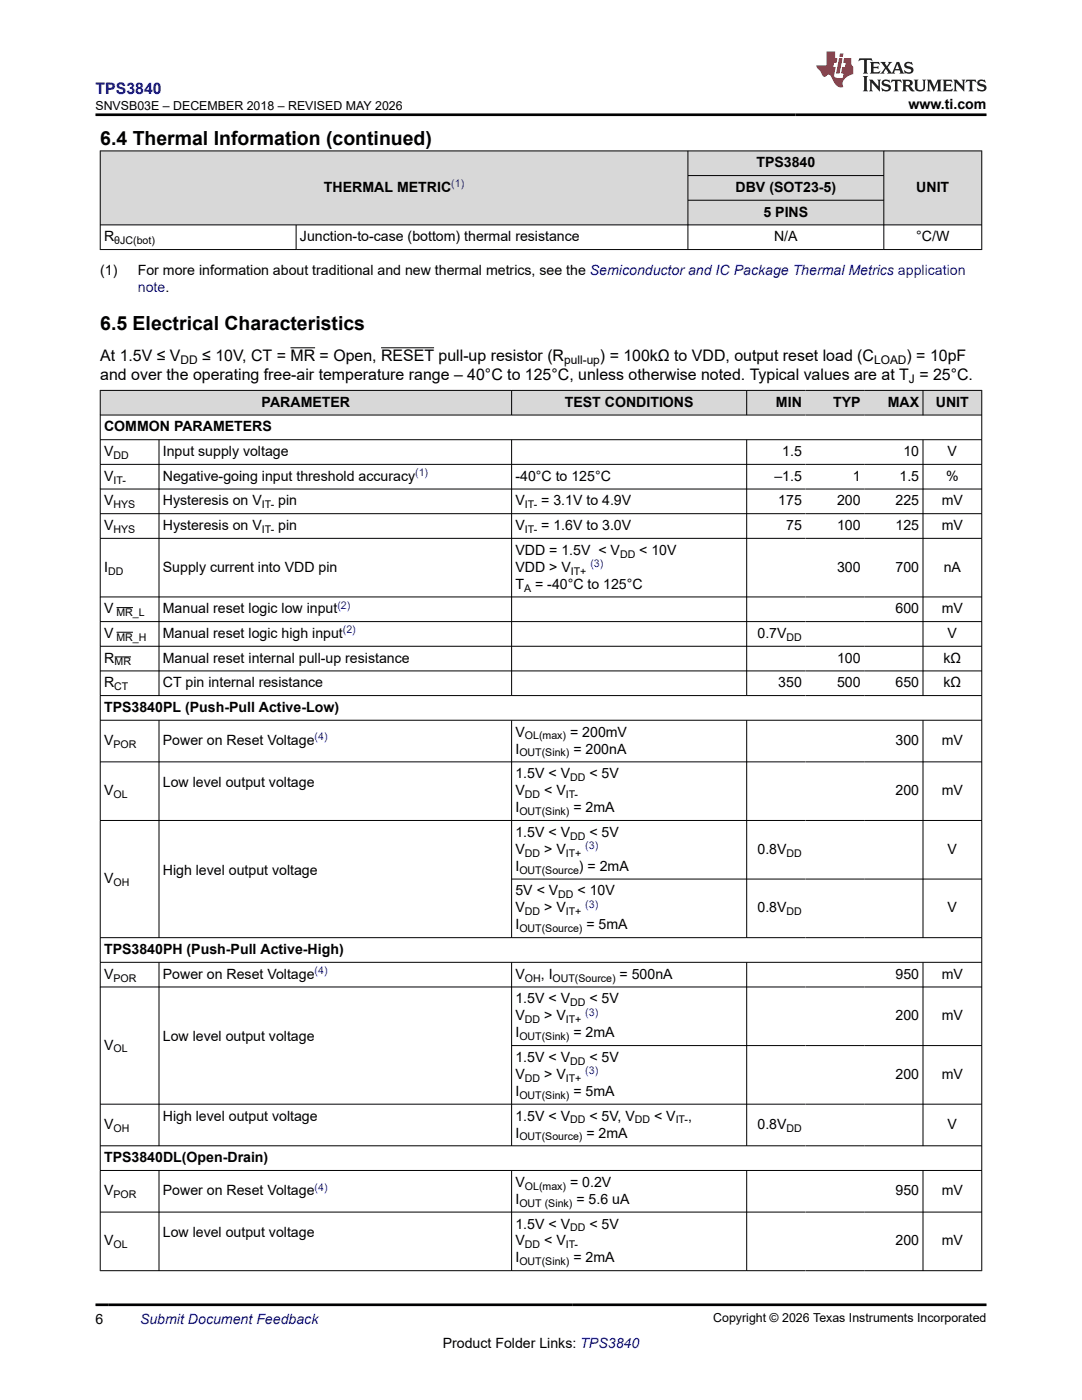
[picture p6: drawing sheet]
<svg xmlns="http://www.w3.org/2000/svg" width="216mm" height="279mm" viewBox="0 0 216 279" stroke-linecap="round" stroke-linejoin="round" font-family="sans-serif">
<defs><g id="words">
<g font-size="3.9">
<text x="20" y="28.8">6.4 Thermal Information (continued)</text>
<text x="20" y="65.8">6.5 Electrical Characteristics</text>
</g>
<text font-size="3.2" fill="#00f" x="19" y="18.7">TPS3840</text>
<g font-size="3.2">
<text x="20" y="72">At 1.5V ≤ V</text>
<text x="40.4" y="72">≤ 10V, CT = MR = Open, RESET pull-up resistor (R</text>
<text x="119.7" y="72">) = 100kΩ to VDD, output reset load (C</text>
<text x="180.9" y="72">) = 10pF</text>
<text x="20" y="75.8">and over the operating free-air temperature range – 40°C to 125°C, unless otherwise noted. Typical values are at T = 25°C.</text>
</g>
<g font-size="2.8">
<text x="181.3" y="21.8">www.ti.com</text>
<text x="150.9" y="33.4">TPS3840</text>
<text x="64.6" y="38.3">THERMAL METRIC</text>
<text x="146.8" y="38.3">DBV (SOT23-5)</text>
<text x="182.8" y="38.3">UNIT</text>
<text x="152.3" y="43.2">5 PINS</text>
<text x="20.8" y="48.2">R</text>
<text x="59.9" y="48.2">Junction-to-case (bottom) thermal resistance</text>
<text x="154.5" y="48.2">N/A</text>
<text x="182.8" y="48.2">°C/W</text>
<text x="20" y="55">(1)</text>
<text x="27.5" y="55">For more information about traditional and new thermal metrics, see the Semiconductor and IC Package Thermal Metrics application</text>
<text x="52.2" y="81.2">PARAMETER</text>
<text x="112.7" y="81.2">TEST CONDITIONS</text>
<text x="154.8" y="81.2">MIN</text>
<text x="166.3" y="81.2">TYP</text>
<text x="177.1" y="81.2">MAX</text>
<text x="186.7" y="81.2">UNIT</text>
<text x="20.8" y="86.1">COMMON PARAMETERS</text>
<text x="20.8" y="91">V</text>
<text x="20.8" y="95.9">V</text>
<text x="32.5" y="91">Input supply voltage</text>
<text x="32.5" y="95.9">Negative-going input threshold accuracy</text>
<text x="102.9" y="95.9">-40°C to 125°C</text>
<text x="154.5" y="95.9">–1.5</text>
<text x="156.1" y="91">1.5</text>
<text x="170.2" y="95.9">1</text>
<text x="179.5" y="95.9">1.5</text>
<text x="180.3" y="91">10</text>
<text x="188.8" y="95.9">%</text>
<text x="189.1" y="91">V</text>
<text x="20.8" y="100.9">V</text>
<text x="32.5" y="100.9">Hysteresis on V</text>
<text x="55.5" y="100.9">pin</text>
<text x="102.9" y="100.9">V</text>
<text x="108" y="100.9">= 3.1V to 4.9V</text>
<text x="155.3" y="100.9">175</text>
<text x="167" y="100.9">200</text>
<text x="178.7" y="100.9">225</text>
<text x="187.9" y="100.9">mV</text>
<text x="20.8" y="105.8">V</text>
<text x="32.5" y="105.8">Hysteresis on V</text>
<text x="55.5" y="105.8">pin</text>
<text x="102.9" y="105.8">V</text>
<text x="108" y="105.8">= 1.6V to 3.0V</text>
<text x="156.9" y="105.8">75</text>
<text x="167" y="105.8">100</text>
<text x="178.7" y="105.8">125</text>
<text x="187.9" y="105.8">mV</text>
<text x="102.9" y="110.7">VDD = 1.5V &lt; V</text>
<text x="127.6" y="110.7">&lt; 10V</text>
<text x="20.8" y="114.1">I</text>
<text x="32.5" y="114.1">Supply current into VDD pin</text>
<text x="102.9" y="117.5">T</text>
<text x="102.9" y="114.1">VDD &gt; V</text>
<text x="106.8" y="117.5">= -40°C to 125°C</text>
<text x="167" y="114.1">300</text>
<text x="178.7" y="114.1">700</text>
<text x="188.3" y="114.1">nA</text>
<text x="20.8" y="122.4">V</text>
<text x="32.5" y="122.4">Manual reset logic low input</text>
<text x="178.7" y="122.4">600</text>
<text x="187.9" y="122.4">mV</text>
<text x="20.8" y="127.3">V</text>
<text x="32.5" y="127.3">Manual reset logic high input</text>
<text x="151.2" y="127.3">0.7V</text>
<text x="189.1" y="127.3">V</text>
<text x="20.8" y="132.2">R</text>
<text x="20.8" y="137.2">R</text>
<text x="32.5" y="132.2">Manual reset internal pull-up resistance</text>
<text x="32.5" y="137.2">CT pin internal resistance</text>
<text x="155.3" y="137.2">350</text>
<text x="167" y="132.2">100</text>
<text x="167" y="137.2">500</text>
<text x="178.7" y="137.2">650</text>
<text x="188.3" y="132.2">kΩ</text>
<text x="188.3" y="137.2">kΩ</text>
<text x="20.8" y="142.1">TPS3840PL (Push-Pull Active-Low)</text>
<text x="20.8" y="148.7">V</text>
<text x="32.5" y="148.7">Power on Reset Voltage</text>
<text x="102.9" y="147">V</text>
<text x="113.8" y="147">= 200mV</text>
<text x="178.7" y="148.7">300</text>
<text x="187.9" y="148.7">mV</text>
<text x="102.9" y="150.4">I</text>
<text x="102.9" y="155.3">1.5V &lt; V</text>
<text x="114.4" y="150.4">= 200nA</text>
<text x="117.6" y="155.3">&lt; 5V</text>
<text x="20.8" y="158.7">V</text>
<text x="32.5" y="157">Low level output voltage</text>
<text x="102.9" y="158.7">V</text>
<text x="108.6" y="158.7">&lt; V</text>
<text x="178.7" y="158.7">200</text>
<text x="187.9" y="158.7">mV</text>
<text x="102.9" y="167">1.5V &lt; V</text>
<text x="102.9" y="162.1">I</text>
<text x="114.4" y="162.1">= 2mA</text>
<text x="117.6" y="167">&lt; 5V</text>
<text x="102.9" y="173.8">I</text>
<text x="102.9" y="170.4">V</text>
<text x="108.6" y="170.4">&gt; V</text>
<text x="115.5" y="173.8">) = 2mA</text>
<text x="151.2" y="170.4">0.8V</text>
<text x="189.1" y="170.4">V</text>
<text x="20.8" y="176.2">V</text>
<text x="32.5" y="174.6">High level output voltage</text>
<text x="102.9" y="178.7">5V &lt; V</text>
<text x="115.2" y="178.7">&lt; 10V</text>
<text x="102.9" y="182.1">V</text>
<text x="102.9" y="185.5">I</text>
<text x="108.6" y="182.1">&gt; V</text>
<text x="117" y="185.5">= 5mA</text>
<text x="151.2" y="182.1">0.8V</text>
<text x="189.1" y="182.1">V</text>
<text x="20.8" y="190.4">TPS3840PH (Push-Pull Active-High)</text>
<text x="20.8" y="195.3">V</text>
<text x="32.5" y="195.3">Power on Reset Voltage</text>
<text x="102.9" y="195.3">V</text>
<text x="107.9" y="195.3">, I</text>
<text x="123.6" y="195.3">= 500nA</text>
<text x="178.7" y="195.3">950</text>
<text x="187.9" y="195.3">mV</text>
<text x="102.9" y="200.2">1.5V &lt; V</text>
<text x="102.9" y="203.6">V</text>
<text x="108.6" y="203.6">&gt; V</text>
<text x="117.6" y="200.2">&lt; 5V</text>
<text x="178.7" y="203.6">200</text>
<text x="187.9" y="203.6">mV</text>
<text x="20.8" y="209.5">V</text>
<text x="32.5" y="207.8">Low level output voltage</text>
<text x="102.9" y="207">I</text>
<text x="114.4" y="207">= 2mA</text>
<text x="102.9" y="211.9">1.5V &lt; V</text>
<text x="102.9" y="215.3">V</text>
<text x="108.6" y="215.3">&gt; V</text>
<text x="117.6" y="211.9">&lt; 5V</text>
<text x="178.7" y="215.3">200</text>
<text x="187.9" y="215.3">mV</text>
<text x="102.9" y="218.7">I</text>
<text x="114.4" y="218.7">= 5mA</text>
<text x="20.8" y="225.3">V</text>
<text x="32.5" y="223.6">High level output voltage</text>
<text x="102.9" y="227">I</text>
<text x="102.9" y="223.6">1.5V &lt; V</text>
<text x="117" y="227">= 2mA</text>
<text x="117.6" y="223.6">&lt; 5V, V</text>
<text x="130.5" y="223.6">&lt; V</text>
<text x="137.3" y="223.6">,</text>
<text x="151.2" y="225.3">0.8V</text>
<text x="189.1" y="225.3">V</text>
<text x="20.8" y="231.9">TPS3840DL(Open-Drain)</text>
<text x="20.8" y="238.6">V</text>
<text x="32.5" y="238.6">Power on Reset Voltage</text>
<text x="102.9" y="236.9">V</text>
<text x="113.8" y="236.9">= 0.2V</text>
<text x="178.7" y="238.6">950</text>
<text x="187.9" y="238.6">mV</text>
<text x="102.9" y="240.3">I</text>
<text x="102.9" y="245.2">1.5V &lt; V</text>
<text x="115" y="240.3">= 5.6 uA</text>
<text x="117.6" y="245.2">&lt; 5V</text>
<text x="20.8" y="248.6">V</text>
<text x="32.5" y="246.9">Low level output voltage</text>
<text x="102.9" y="248.6">V</text>
<text x="102.9" y="251.9">I</text>
<text x="108.6" y="248.6">&lt; V</text>
<text x="114.4" y="251.9">= 2mA</text>
<text x="178.7" y="248.6">200</text>
<text x="187.9" y="248.6">mV</text>
<text x="19" y="264.2">6</text>
<text x="88.3" y="269">Product Folder Links: TPS3840</text>
</g>
<g font-size="2.8" fill="#00f">
<text x="27.5" y="58.3">note.</text>
<text x="27.9" y="264.2">Submit Document Feedback</text>
</g>
<g font-size="2.5">
<text x="19.1" y="21.9">SNVSB03E – DECEMBER 2018 – REVISED MAY 2026</text>
<text x="142.3" y="263.9">Copyright © 2026 Texas Instruments Incorporated</text>
</g>
<g font-size="2.4">
<text x="36" y="72.6">DD</text>
<text x="112.6" y="72.6">pull-up</text>
<text x="174.4" y="72.6">LOAD</text>
<text x="181.4" y="76.4">J</text>
</g>
<g font-size="2.1" fill="#00f">
<text x="90" y="37.4">(1)</text>
<text x="82.9" y="95">(1)</text>
<text x="117.8" y="113.2">(3)</text>
<text x="67.3" y="121.5">(2)</text>
<text x="68.4" y="126.4">(2)</text>
<text x="62.8" y="147.8">(4)</text>
<text x="116.8" y="169.5">(3)</text>
<text x="116.8" y="181.2">(3)</text>
<text x="62.8" y="194.4">(4)</text>
<text x="116.8" y="202.7">(3)</text>
<text x="116.8" y="214.4">(3)</text>
<text x="62.8" y="237.6">(4)</text>
</g>
<g font-size="2.1">
<text x="22.8" y="48.7">θJC(bot)</text>
<text x="22.6" y="91.6">DD</text>
<text x="22.6" y="96.5">IT-</text>
<text x="22.6" y="101.4">HYS</text>
<text x="52.3" y="101.4">IT-</text>
<text x="104.7" y="101.4">IT-</text>
<text x="22.6" y="106.4">HYS</text>
<text x="52.3" y="106.4">IT-</text>
<text x="104.7" y="106.4">IT-</text>
<text x="123.7" y="111.3">DD</text>
<text x="21.6" y="114.7">DD</text>
<text x="104.6" y="118.1">A</text>
<text x="113.9" y="114.7">IT+</text>
<text x="23.2" y="123">MR_L</text>
<text x="23.2" y="127.9">MR_H</text>
<text x="157" y="127.9">DD</text>
<text x="22.8" y="137.7">CT</text>
<text x="22.9" y="132.8">MR</text>
<text x="22.6" y="149.3">POR</text>
<text x="104.7" y="147.6">OL(max)</text>
<text x="103.6" y="151">OUT(Sink)</text>
<text x="113.8" y="155.9">DD</text>
<text x="22.6" y="159.3">OL</text>
<text x="104.7" y="159.3">DD</text>
<text x="112.9" y="159.3">IT-</text>
<text x="103.6" y="162.7">OUT(Sink)</text>
<text x="113.8" y="167.6">DD</text>
<text x="104.7" y="171">DD</text>
<text x="112.9" y="171">IT+</text>
<text x="157" y="171">DD</text>
<text x="22.6" y="176.8">OH</text>
<text x="103.6" y="174.4">OUT(Source</text>
<text x="111.4" y="179.3">DD</text>
<text x="104.7" y="182.7">DD</text>
<text x="112.9" y="182.7">IT+</text>
<text x="157" y="182.7">DD</text>
<text x="103.6" y="186">OUT(Source)</text>
<text x="22.6" y="195.9">POR</text>
<text x="104.7" y="195.9">OH</text>
<text x="110.3" y="195.9">OUT(Source)</text>
<text x="113.8" y="200.8">DD</text>
<text x="103.6" y="207.6">OUT(Sink)</text>
<text x="104.7" y="204.2">DD</text>
<text x="112.9" y="204.2">IT+</text>
<text x="22.6" y="210">OL</text>
<text x="104.7" y="215.9">DD</text>
<text x="112.9" y="215.9">IT+</text>
<text x="113.8" y="212.5">DD</text>
<text x="103.6" y="219.3">OUT(Sink)</text>
<text x="22.6" y="225.9">OH</text>
<text x="103.6" y="227.6">OUT(Source)</text>
<text x="113.8" y="224.2">DD</text>
<text x="126.7" y="224.2">DD</text>
<text x="134.8" y="224.2">IT-</text>
<text x="157" y="225.9">DD</text>
<text x="22.6" y="239.1">POR</text>
<text x="104.7" y="237.4">OL(max)</text>
<text x="103.6" y="240.8">OUT (Sink)</text>
<text x="113.8" y="245.7">DD</text>
<text x="22.6" y="249.1">OL</text>
<text x="104.7" y="249.1">DD</text>
<text x="112.9" y="249.1">IT-</text>
<text x="103.6" y="252.5">OUT(Sink)</text>
</g>
</g></defs>
<g fill="#d8d8d8">
<path d="M20 30.1h175.9v4.9h-175.9z" fill-rule="evenodd"/>
<path d="M20.1 30.2h117.1v14.6h-117.1z" fill-rule="evenodd"/>
<path d="M137.3 30.2h39v4.8h-39z" fill-rule="evenodd"/>
<path d="M176.4 30.2h19.4v14.6h-19.4z" fill-rule="evenodd"/>
<path d="M137.3 35.1h39v4.8h-39z" fill-rule="evenodd"/>
<path d="M137.3 40h39v4.8h-39z" fill-rule="evenodd"/>
</g>
<path d="M19.9 30.1h176.1M20 30.1v19.8M137.3 30.1v19.8M137.3 35h39.1M137.3 40h39.1M176.4 30.1v19.8M195.9 30.1v19.8M19.9 44.9h176.1M19.9 49.8h176.1M59.1 44.9v5" fill="none" stroke="#000" stroke-width=".2"/>
<g fill="#d8d8d8">
<path d="M20 77.9h175.9v4.9h-175.9z" fill-rule="evenodd"/>
<path d="M20.1 78h81.9v4.8h-81.9z" fill-rule="evenodd"/>
<path d="M102.1 78h46.8v4.8h-46.8z" fill-rule="evenodd"/>
<path d="M149.1 78h11.6v4.8h-11.6z" fill-rule="evenodd"/>
<path d="M160.7 78h11.7v4.8h-11.7z" fill-rule="evenodd"/>
<path d="M172.4 78h11.7v4.8h-11.7z" fill-rule="evenodd"/>
<path d="M184.2 78h11.6v4.8h-11.6z" fill-rule="evenodd"/>
</g>
<g fill="none" stroke="#000" stroke-width=".2">
<path d="M19.9 77.9h176.1M20 77.8v175.9M58 69.4h4.9M76 69.4h10.6M102.1 77.8v5.1M149 77.8v5.1M184.2 77.8v5.1M195.9 77.8v175.9M19.9 82.8h176.1M19.9 87.8h176.1M19.9 92.7h176.1M19.9 97.6h176.1"/>
<path d="M31.7 87.8v51.1M102.1 87.8v51.1M149 87.8v51.1M184.2 87.8v51.1M19.9 102.5h176.1M19.9 107.4h176.1M19.9 119.1h176.1M19.9 124.1h176.1M19.9 129h176.1M19.9 133.9h176.1M19.9 138.8h176.1M22.9 131.1h3.3"/>
<path d="M23.2 121.3h3.3M23.2 126.2h3.3M19.9 143.7h176.1M19.9 152h176.1M31.7 143.7v43.5M102.1 143.7v43.5M149 143.7v43.5M184.2 143.7v43.5M19.9 163.7h176.1M102.1 175.4h93.9M19.9 192.1h176.1M19.9 197h176.1"/>
<path d="M31.7 192.1v36.6M102.1 192.1v36.6M149 192.1v36.6M184.2 192.1v36.6M196 187.1h-176.1M102.1 208.7h93.9M19.9 228.7h176.1M19.9 233.6h176.1M31.7 233.6v20.1M102.1 233.6v20.1M149 233.6v20.1M184.2 233.6v20.1"/>
<path d="M196 220.4h-176.1M19.9 241.9h176.1M19.9 253.6h176.1"/>
</g>
<path d="M171.5 11.6l-.2 .6 .5-.2h.6v.1v2.2l-.2 .4h1l-.2-.4v-2.2v-.1h.5l.6 .2-.2-.6zM173.6 12.4l.2 .3v1.6l-.2 .4h1.9l.1-.6a1.08 1.08 0 0 1-1.3 .2v-.7h.6l.4 .2v-.7l-.4 .2h-.6v-.5l.2-.2a1 1 0 0 1 1 .3l-.1-.5zM175.7 12.4l.9 1.1-1 1.2h.9l-.2-.2 .5-.8 .4 .8-.2 .2h1.6l-.2-.2 .2-.5h.9l.1 .5-.1 .2h.9l-.2-.4-.8-1.9h-.5l-.9 2.1-.9-1.1 .9-1h-.8l.2 .2-.4 .6-.4-.6 .2-.2zM179 12.8l.4 1h-.7zM180.7 12.5a.65 .65 0 0 0-.2 .7 .65 .65 0 0 0 .6 .5l.6 .1 .1 .3a.79 .79 0 0 1-.7 .4 .79 .79 0 0 1-.7-.5l.1 .7 .2-.1a.93 .93 0 0 0 1.1 0 .93 .93 0 0 0 .4-.9 1.46 1.46 0 0 0-1.2-.6l-.1-.3a1.09 1.09 0 0 1 1.2 .2l-.2-.6-.1 .1-.5-.2zM172.2 15.2l.2 .4v2.2l-.2 .4h1l-.2-.4v-2.2l.2-.4zM173.4 15.9l.2 .4v1.5l-.2 .4h.8l-.3-.4 .1-1.3 1.6 1.8v-2l.2-.4h-.7l.1 .2 .1 1.1-1.2-1.3zM176.2 16a.65 .65 0 0 0-.2 .8 .65 .65 0 0 0 .6 .4l.6 .2 .1 .2a.79 .79 0 0 1-.7 .4 .79 .79 0 0 1-.7-.5l.1 .7 .2-.1a.93 .93 0 0 0 1.1 .1 .93 .93 0 0 0 .4-1 1.46 1.46 0 0 0-1.2-.5l-.1-.4a1.09 1.09 0 0 1 1.2 .2l-.1-.6-.2 .1-.5-.1zM177.9 15.9l-.1 .6a.63 .63 0 0 1 .8-.3v1.6l-.3 .4h1l-.2-.4v-1.6a.66 .66 0 0 1 .8 .3l-.1-.6zM180 15.9l.2 .4v1.5l-.2 .4h1l-.2-.2-.1-.7h.5l.1 .2a.79 .79 0 0 0 1.2 .6l-1-.9a.61 .61 0 0 0 .6-.6 .61 .61 0 0 0-.5-.7zM180.8 16.2h.1a.47 .47 0 0 1 .5 .1 .47 .47 0 0 1 .1 .5l-.1 .1-.7 .1zM182.3 15.9l.2 .2a2.27 2.27 0 0 0 .4 2 1.04 1.04 0 0 0 1.7-.7v-1.3l.2-.2h-.8l.2 .4v1.1a.6 .6 0 0 1-.6 .6 .6 .6 0 0 1-.6-.6v-1.1l.3-.4zM184.9 15.9l.2 .4v1.5l-.2 .4h.8l-.3-.4v-1.4l.9 1.9 .9-1.9v1.4l-.3 .4h1l-.2-.4v-1.5l.2-.4h-.8l-.7 1.5-.6-1.5zM188.1 15.9l.2 .4v1.5l-.2 .4h1.9l.1-.6a1.09 1.09 0 0 1-1.3 .2v-.7h.6l.4 .2v-.6l-.4 .2h-.6v-.6l.2-.1a1.01 1.01 0 0 1 1 .3l-.1-.6zM190.2 15.9l.3 .4v1.5l-.3 .4h.8l-.2-.4v-1.3l1.6 1.8v-2l.2-.4h-.7l.2 .2v1.1l-1.2-1.3zM192.8 15.9l-.1 .6a.63 .63 0 0 1 .8-.3v1.6l-.3 .4h1l-.2-.4v-1.6a.66 .66 0 0 1 .8 .3l-.1-.6zM195.2 16a.65 .65 0 0 0-.2 .8 .65 .65 0 0 0 .6 .4l.6 .2 .2 .2a.79 .79 0 0 1-.7 .4 .79 .79 0 0 1-.7-.5l.1 .7 .2-.1a.93 .93 0 0 0 1 .1 .93 .93 0 0 0 .5-1 1.46 1.46 0 0 0-1.3-.5v-.4a1.09 1.09 0 0 1 1.2 .2l-.2-.6-.2 .1-.5-.1z" fill="#231f20"/>
<path d="M164.9 10.3v2.7h-2l.1 .4 .8 1a.95 .95 0 0 0 1 .9 .59 .59 0 0 1 .5-.4 .59 .59 0 0 1 .5 .3l.4 .8a1.59 1.59 0 0 0 2.1 1.4 1.61 1.61 0 0 1 1-2.3l1-.3-.1-1.5a1.59 1.59 0 0 1-.3-1.7h-1.5l-.2 .9h.6l-.2 .9h-.5l-.2 .9v.3l.4 .1-.1 .9h-.7a.73 .73 0 0 1-1-.7l.3-1.5h-.5l.1-.9h.5l.2-.9h-.5v-1.3zM167.4 11.6l-.6 3.1h.7l.6-3.1zM167.6 10.7l-.1 .6h.7l.1-.6z" fill="#ed1c24"/>
<path d="M19 22.9h177.8M19 260.4h177.8" fill="none" stroke="#000" stroke-width=".53"/>
<use href="#words"/>
</svg>
